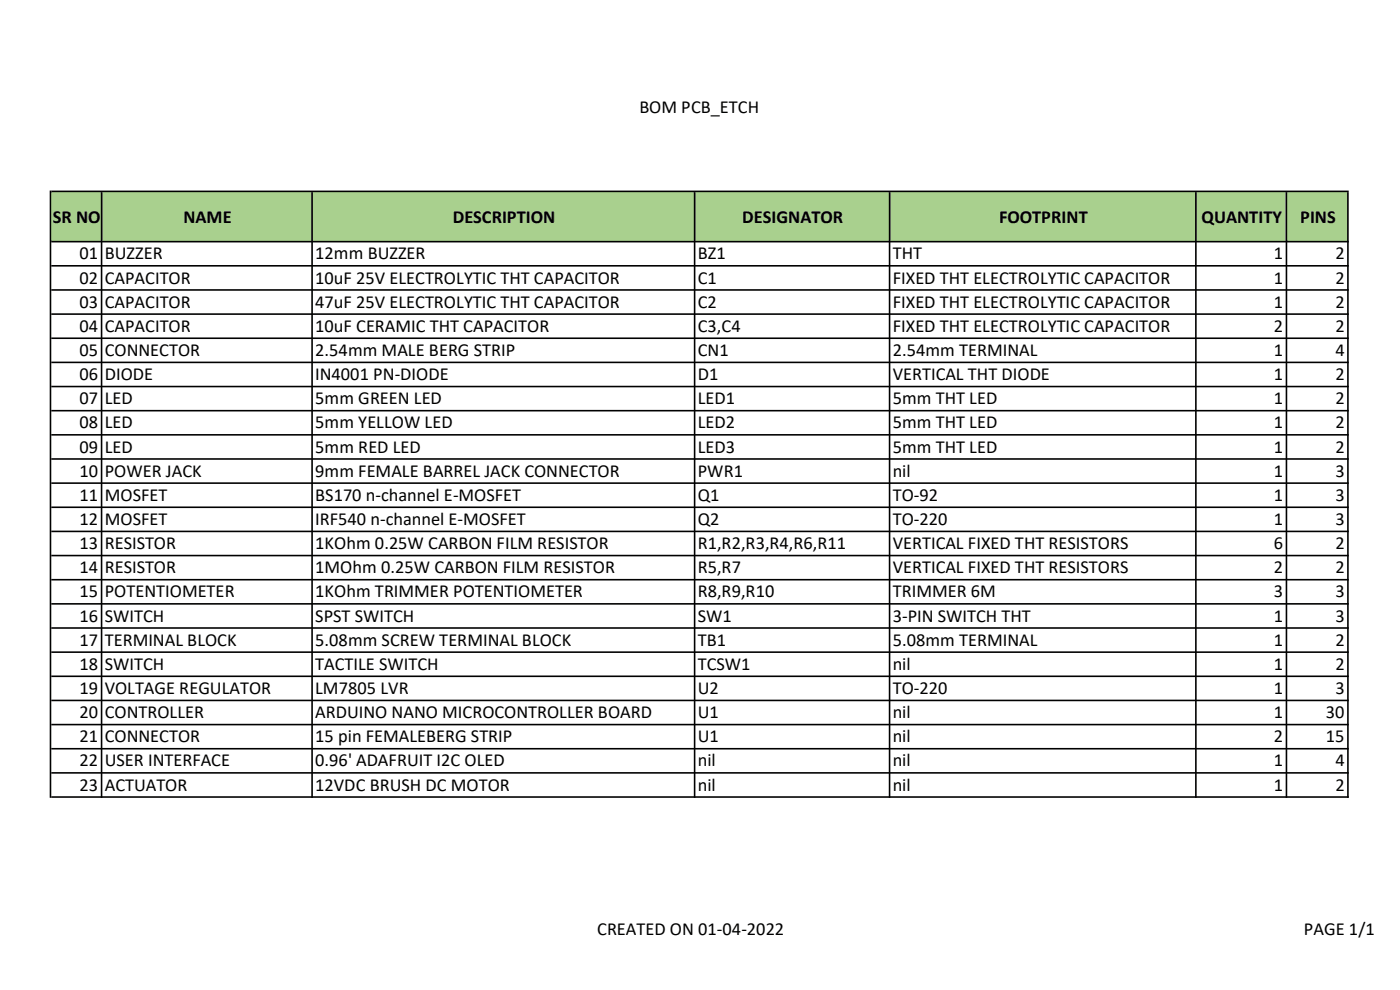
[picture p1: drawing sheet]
<svg xmlns="http://www.w3.org/2000/svg" width="297mm" height="210mm" viewBox="0 0 297 210" stroke-linecap="round" stroke-linejoin="round" font-family="sans-serif">
<defs><g id="words">
<g font-size="3.9">
<text x="135.6" y="24">BOM PCB_ETCH</text>
<text x="11.2" y="47.2">SR NO</text>
<text x="38.9" y="47.2">NAME</text>
<text x="96.1" y="47.2">DESCRIPTION</text>
<text x="157.5" y="47.2">DESIGNATOR</text>
<text x="212" y="47.2">FOOTPRINT</text>
<text x="254.9" y="47.2">QUANTITY</text>
<text x="275.9" y="47.2">PINS</text>
<text x="16.9" y="55">01</text>
<text x="22.2" y="55">BUZZER</text>
<text x="66.9" y="55">12mm BUZZER</text>
<text x="148" y="55">BZ1</text>
<text x="189.4" y="55">THT</text>
<text x="270.3" y="55">1</text>
<text x="283.3" y="55">2</text>
<text x="16.9" y="60.2">02</text>
<text x="16.9" y="65.3">03</text>
<text x="22.2" y="60.2">CAPACITOR</text>
<text x="22.2" y="65.3">CAPACITOR</text>
<text x="66.9" y="60.2">10uF 25V ELECTROLYTIC THT CAPACITOR</text>
<text x="66.9" y="65.3">47uF 25V ELECTROLYTIC THT CAPACITOR</text>
<text x="148" y="60.2">C1</text>
<text x="148" y="65.3">C2</text>
<text x="189.4" y="60.2">FIXED THT ELECTROLYTIC CAPACITOR</text>
<text x="189.4" y="65.3">FIXED THT ELECTROLYTIC CAPACITOR</text>
<text x="270.3" y="60.2">1</text>
<text x="270.3" y="65.3">1</text>
<text x="283.3" y="60.2">2</text>
<text x="283.3" y="65.3">2</text>
<text x="16.9" y="70.4">04</text>
<text x="22.2" y="70.4">CAPACITOR</text>
<text x="66.9" y="70.4">10uF CERAMIC THT CAPACITOR</text>
<text x="148" y="70.4">C3,C4</text>
<text x="189.4" y="70.4">FIXED THT ELECTROLYTIC CAPACITOR</text>
<text x="270.3" y="70.4">2</text>
<text x="283.3" y="70.4">2</text>
<text x="16.9" y="75.5">05</text>
<text x="22.2" y="75.5">CONNECTOR</text>
<text x="66.9" y="75.5">2.54mm MALE BERG STRIP</text>
<text x="148" y="75.5">CN1</text>
<text x="189.4" y="75.5">2.54mm TERMINAL</text>
<text x="270.3" y="75.5">1</text>
<text x="283.3" y="75.5">4</text>
<text x="16.9" y="80.6">06</text>
<text x="22.2" y="80.6">DIODE</text>
<text x="66.9" y="80.6">IN4001 PN-DIODE</text>
<text x="148" y="80.6">D1</text>
<text x="189.4" y="80.6">VERTICAL THT DIODE</text>
<text x="270.3" y="80.6">1</text>
<text x="283.3" y="80.6">2</text>
<text x="16.9" y="85.8">07</text>
<text x="22.2" y="85.8">LED</text>
<text x="66.9" y="85.8">5mm GREEN LED</text>
<text x="148" y="85.8">LED1</text>
<text x="189.4" y="85.8">5mm THT LED</text>
<text x="270.3" y="85.8">1</text>
<text x="283.3" y="85.8">2</text>
<text x="16.9" y="90.9">08</text>
<text x="22.2" y="90.9">LED</text>
<text x="66.9" y="90.9">5mm YELLOW LED</text>
<text x="148" y="90.9">LED2</text>
<text x="189.4" y="90.9">5mm THT LED</text>
<text x="270.3" y="90.9">1</text>
<text x="283.3" y="90.9">2</text>
<text x="16.9" y="96">09</text>
<text x="16.9" y="101.1">10</text>
<text x="22.2" y="96">LED</text>
<text x="22.2" y="101.1">POWER JACK</text>
<text x="66.9" y="96">5mm RED LED</text>
<text x="66.9" y="101.1">9mm FEMALE BARREL JACK CONNECTOR</text>
<text x="148" y="96">LED3</text>
<text x="148" y="101.1">PWR1</text>
<text x="189.4" y="96">5mm THT LED</text>
<text x="189.4" y="101.1">nil</text>
<text x="270.3" y="96">1</text>
<text x="270.3" y="101.1">1</text>
<text x="283.3" y="96">2</text>
<text x="283.3" y="101.1">3</text>
<text x="16.9" y="106.3">11</text>
<text x="22.2" y="106.3">MOSFET</text>
<text x="66.9" y="106.3">BS170 n-channel E-MOSFET</text>
<text x="148" y="106.3">Q1</text>
<text x="189.4" y="106.3">TO-92</text>
<text x="270.3" y="106.3">1</text>
<text x="283.3" y="106.3">3</text>
<text x="16.9" y="111.4">12</text>
<text x="22.2" y="111.4">MOSFET</text>
<text x="66.9" y="111.4">IRF540 n-channel E-MOSFET</text>
<text x="148" y="111.4">Q2</text>
<text x="189.4" y="111.4">TO-220</text>
<text x="270.3" y="111.4">1</text>
<text x="283.3" y="111.4">3</text>
<text x="16.9" y="116.5">13</text>
<text x="22.2" y="116.5">RESISTOR</text>
<text x="66.9" y="116.5">1KOhm 0.25W CARBON FILM RESISTOR</text>
<text x="148" y="116.5">R1,R2,R3,R4,R6,R11</text>
<text x="189.4" y="116.5">VERTICAL FIXED THT RESISTORS</text>
<text x="270.3" y="116.5">6</text>
<text x="283.3" y="116.5">2</text>
<text x="16.9" y="121.6">14</text>
<text x="22.2" y="121.6">RESISTOR</text>
<text x="66.9" y="121.6">1MOhm 0.25W CARBON FILM RESISTOR</text>
<text x="148" y="121.6">R5,R7</text>
<text x="189.4" y="121.6">VERTICAL FIXED THT RESISTORS</text>
<text x="270.3" y="121.6">2</text>
<text x="283.3" y="121.6">2</text>
<text x="16.9" y="126.7">15</text>
<text x="16.9" y="131.9">16</text>
<text x="22.2" y="126.7">POTENTIOMETER</text>
<text x="22.2" y="131.9">SWITCH</text>
<text x="66.9" y="126.7">1KOhm TRIMMER POTENTIOMETER</text>
<text x="66.9" y="131.9">SPST SWITCH</text>
<text x="148" y="126.7">R8,R9,R10</text>
<text x="148" y="131.9">SW1</text>
<text x="189.4" y="126.7">TRIMMER 6M</text>
<text x="189.4" y="131.9">3-PIN SWITCH THT</text>
<text x="270.3" y="126.7">3</text>
<text x="270.3" y="131.9">1</text>
<text x="283.3" y="126.7">3</text>
<text x="283.3" y="131.9">3</text>
<text x="16.9" y="137">17</text>
<text x="22.2" y="137">TERMINAL BLOCK</text>
<text x="66.9" y="137">5.08mm SCREW TERMINAL BLOCK</text>
<text x="148" y="137">TB1</text>
<text x="189.4" y="137">5.08mm TERMINAL</text>
<text x="270.3" y="137">1</text>
<text x="283.3" y="137">2</text>
<text x="16.9" y="142.1">18</text>
<text x="22.2" y="142.1">SWITCH</text>
<text x="66.9" y="142.1">TACTILE SWITCH</text>
<text x="148" y="142.1">TCSW1</text>
<text x="189.4" y="142.1">nil</text>
<text x="270.3" y="142.1">1</text>
<text x="283.3" y="142.1">2</text>
<text x="16.9" y="147.2">19</text>
<text x="22.2" y="147.2">VOLTAGE REGULATOR</text>
<text x="66.9" y="147.2">LM7805 LVR</text>
<text x="148" y="147.2">U2</text>
<text x="189.4" y="147.2">TO-220</text>
<text x="270.3" y="147.2">1</text>
<text x="283.3" y="147.2">3</text>
<text x="16.9" y="152.4">20</text>
<text x="22.2" y="152.4">CONTROLLER</text>
<text x="66.9" y="152.4">ARDUINO NANO MICROCONTROLLER BOARD</text>
<text x="148" y="152.4">U1</text>
<text x="189.4" y="152.4">nil</text>
<text x="270.3" y="152.4">1</text>
<text x="281.3" y="152.4">30</text>
<text x="16.9" y="157.5">21</text>
<text x="22.2" y="157.5">CONNECTOR</text>
<text x="66.9" y="157.5">15 pin FEMALEBERG STRIP</text>
<text x="148" y="157.5">U1</text>
<text x="189.4" y="157.5">nil</text>
<text x="270.3" y="157.5">2</text>
<text x="281.3" y="157.5">15</text>
<text x="16.9" y="162.6">22</text>
<text x="16.9" y="167.7">23</text>
<text x="22.2" y="162.6">USER INTERFACE</text>
<text x="22.2" y="167.7">ACTUATOR</text>
<text x="66.9" y="162.6">0.96' ADAFRUIT I2C OLED</text>
<text x="66.9" y="167.7">12VDC BRUSH DC MOTOR</text>
<text x="148" y="162.6">nil</text>
<text x="148" y="167.7">nil</text>
<text x="189.4" y="162.6">nil</text>
<text x="189.4" y="167.7">nil</text>
<text x="270.3" y="162.6">1</text>
<text x="270.3" y="167.7">1</text>
<text x="283.3" y="162.6">4</text>
<text x="283.3" y="167.7">2</text>
<text x="126.7" y="198.3">CREATED ON 01-04-2022</text>
<text x="276.6" y="198.3">PAGE 1/1</text>
</g>
</g></defs>
<path d="M10.9 40.8h275.1v10.5h-275.1z" fill="#a9d08e"/>
<g fill="#000">
<path d="M10.5 40.4h.4v128.8h-.4zM21.4 40.8h.3v128.4h-.3zM66 40.8h.4v128.4h-.4zM147.2 40.8h.3v128.4h-.3zM188.6 40.8h.3v128.4h-.3zM253.5 40.8h.4v128.4h-.4zM272.8 40.8h.3v128.4h-.3zM285.8 40.8h.3v128.4h-.3z" fill-rule="evenodd"/>
<path d="M10.9 40.4h275.2v.4h-275.2zM10.9 51.1h275.2v.3h-275.2zM10.9 56.2h275.2v.4h-275.2zM10.9 61.3h275.2v.4h-275.2zM10.9 66.5h275.2v.3h-275.2zM10.9 71.6h275.2v.3h-275.2zM10.9 76.7h275.2v.3h-275.2zM10.9 81.8h275.2v.4h-275.2zM10.9 87h275.2v.3h-275.2zM10.9 92.1h275.2v.3h-275.2zM10.9 97.2h275.2v.3h-275.2zM10.9 102.3h275.2v.4h-275.2zM10.9 107.4h275.2v.4h-275.2zM10.9 112.6h275.2v.3h-275.2zM10.9 117.7h275.2v.3h-275.2zM10.9 122.8h275.2v.3h-275.2zM10.9 127.9h275.2v.4h-275.2zM10.9 133.1h275.2v.3h-275.2zM10.9 138.2h275.2v.3h-275.2zM10.9 143.3h275.2v.3h-275.2zM10.9 148.4h275.2v.4h-275.2zM10.9 153.5h275.2v.4h-275.2zM10.9 158.7h275.2v.3h-275.2zM10.9 163.8h275.2v.3h-275.2zM10.9 168.9h275.2v.3h-275.2z" fill-rule="evenodd"/>
</g>
<use href="#words"/>
</svg>
